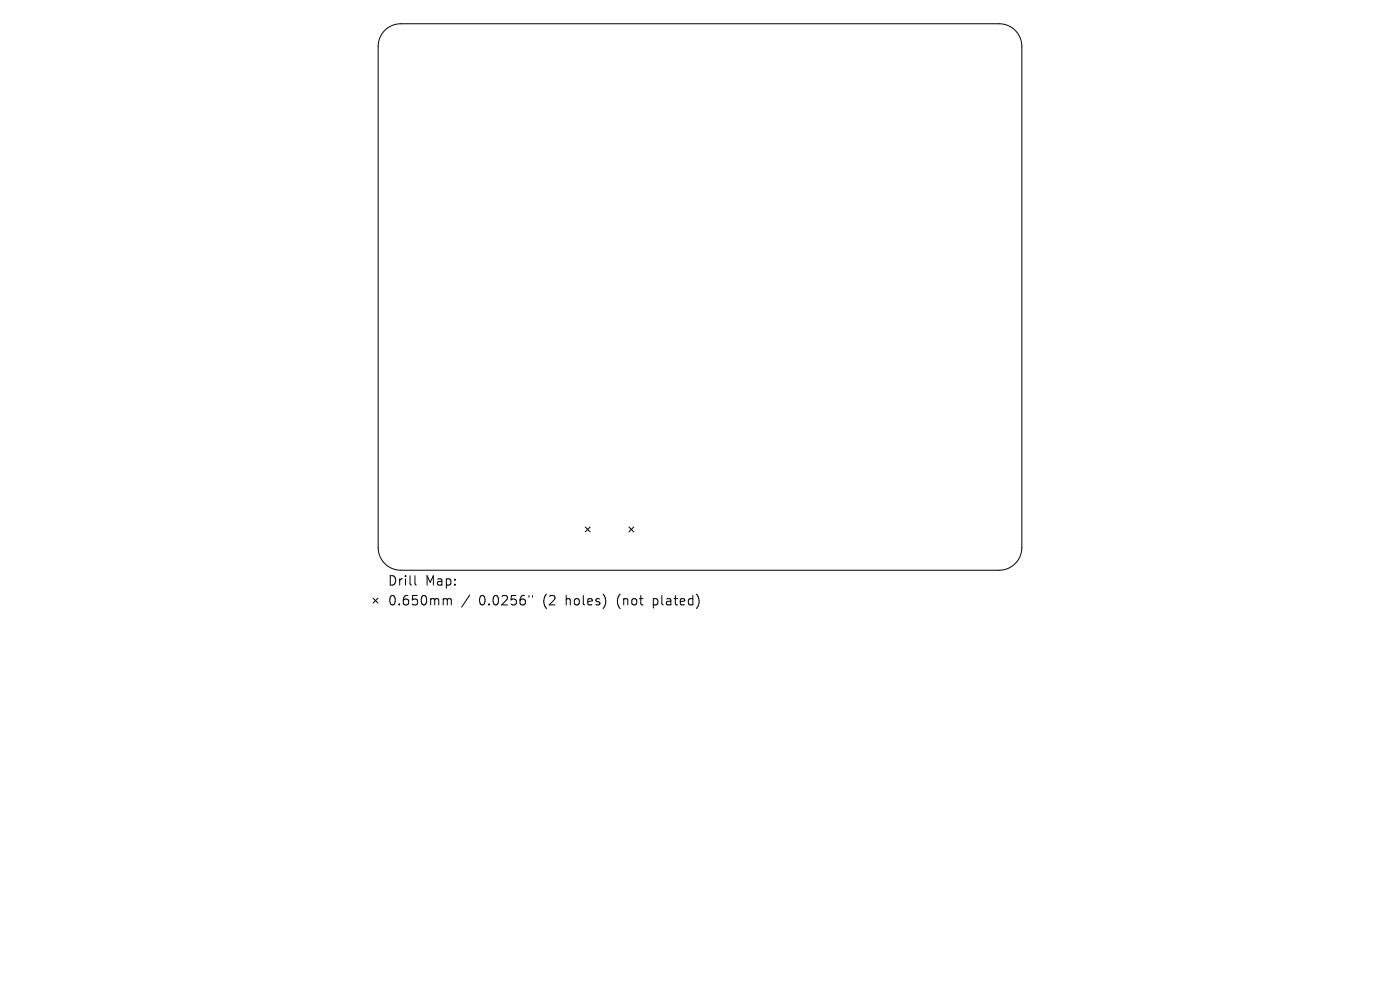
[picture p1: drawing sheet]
<svg xmlns="http://www.w3.org/2000/svg" width="297mm" height="210mm" viewBox="0 0 297 210" stroke-linecap="round" stroke-linejoin="round" font-family="sans-serif">
<defs><g id="words">
<g font-size="2.8">
<text x="82.2" y="124.5">Drill</text>
<text x="90.2" y="124.5">Map:</text>
<text x="82.2" y="128.7">0.650mm</text>
<text x="101.6" y="128.7">0.0256&quot;</text>
<text x="115.4" y="128.7">(2</text>
<text x="120.3" y="128.7">holes)</text>
<text x="131.4" y="128.7">(not</text>
<text x="139.2" y="128.7">plated)</text>
</g>
</g></defs>
<g fill="none" stroke="#000" stroke-width=".21">
<path d="M81.6 6.4a4.8 4.8 0 0 1 3.4-1.4h127a4.8 4.8 0 0 1 4.8 4.8v106.4a4.8 4.8 0 0 1-4.8 4.8h-127a4.8 4.8 0 0 1-4.8-4.8v-106.4a4.8 4.8 0 0 1 1.4-3.4zM124.2 111.8l1 1M125.2 111.8l-1 1M133.4 111.8l1.1 1M134.5 111.8l-1.1 1M79.1 126.9l1.1 1M80.2 126.9l-1.1 1M88 122.1v1.7l.3 .3M94.3 127l.5 .1 .1 .2M94.9 127.3l.3-.3 .4 .1 .1 1.2M94.9 127.3v1M99.6 126.2l-1.7 2.6"/>
<path d="M112.2 126.3v.4M113 126.3v.4"/>
</g>
<use href="#words"/>
</svg>
